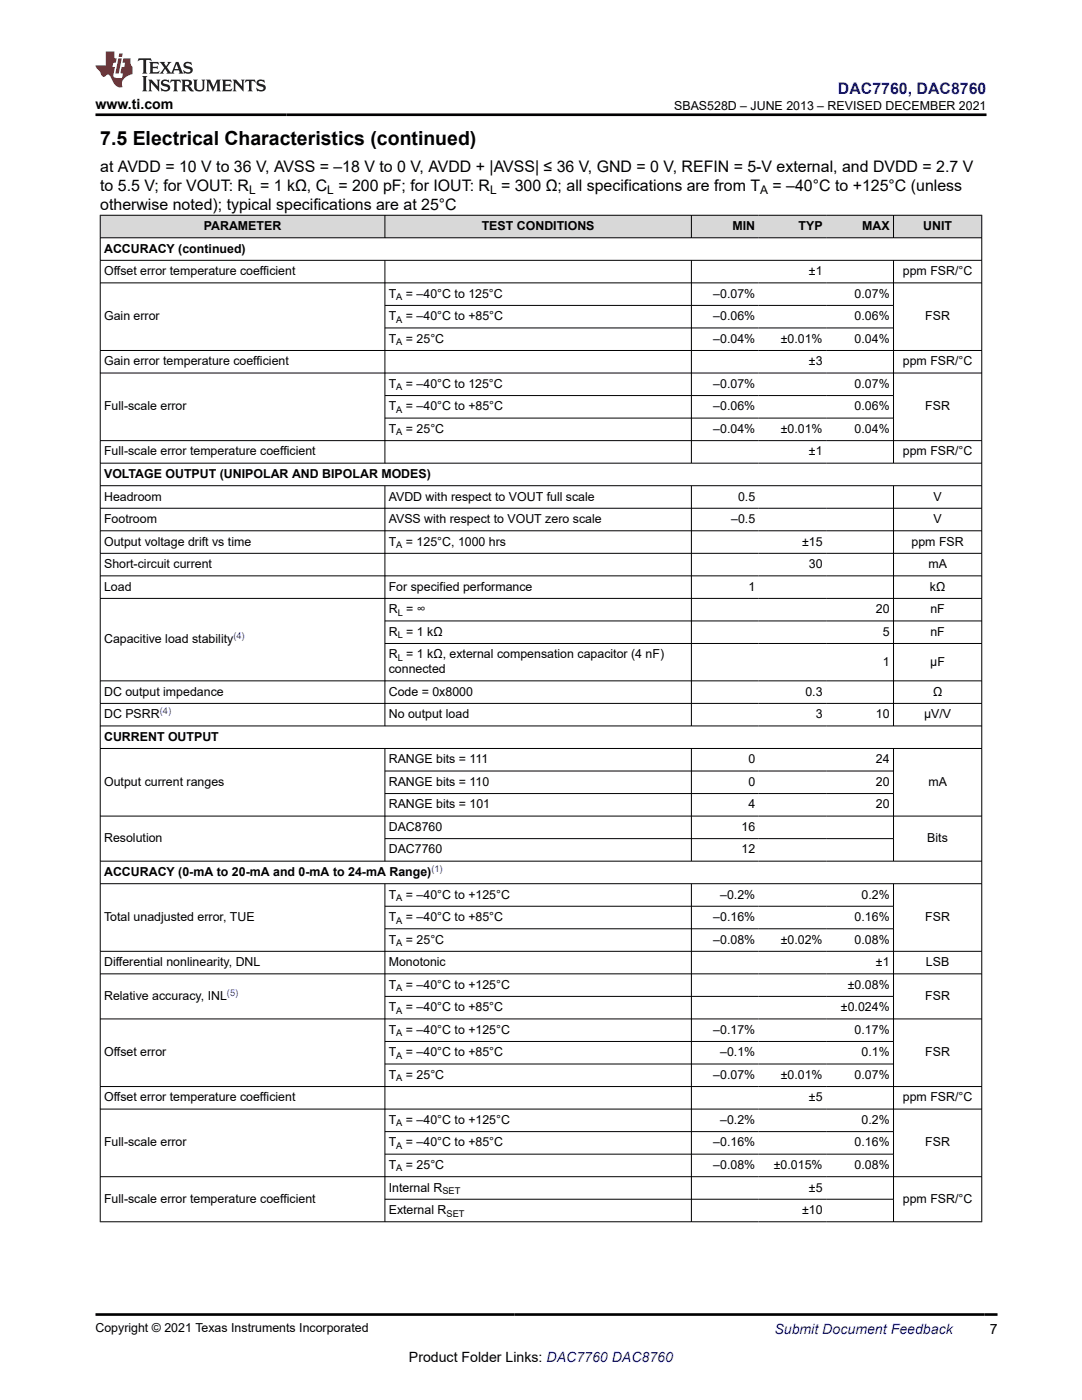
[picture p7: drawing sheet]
<svg xmlns="http://www.w3.org/2000/svg" width="216mm" height="279mm" viewBox="0 0 216 279" stroke-linecap="round" stroke-linejoin="round" font-family="sans-serif">
<defs><g id="words">
<text font-size="3.9" x="20" y="28.8">7.5 Electrical Characteristics (continued)</text>
<text font-size="3.2" fill="#00f" x="167.2" y="18.7">DAC7760, DAC8760</text>
<g font-size="3.2">
<text x="20" y="34.3">at AVDD = 10 V to 36 V, AVSS = –18 V to 0 V, AVDD + |AVSS| ≤ 36 V, GND = 0 V, REFIN = 5-V external, and DVDD = 2.7 V</text>
<text x="20" y="41.9">otherwise noted); typical specifications are at 25°C</text>
<text x="20" y="38.1">to 5.5 V; for VOUT: R = 1 kΩ, C = 200 pF; for IOUT: R = 300 Ω; all specifications are from T</text>
<text x="154.2" y="38.1">= –40°C to +125°C (unless</text>
</g>
<g font-size="2.8">
<text x="19" y="21.8">www.ti.com</text>
<text x="197.5" y="266.1">7</text>
<text x="81.6" y="271.7">Product Folder Links: DAC7760 DAC8760</text>
</g>
<text font-size="2.8" fill="#00f" x="154.5" y="266.2">Submit Document Feedback</text>
<g font-size="2.5">
<text x="134.5" y="21.9">SBAS528D – JUNE 2013 – REVISED DECEMBER 2021</text>
<text x="40.7" y="45.9">PARAMETER</text>
<text x="96.1" y="45.9">TEST CONDITIONS</text>
<text x="146.2" y="45.9">MIN</text>
<text x="159.3" y="45.9">TYP</text>
<text x="172" y="45.9">MAX</text>
<text x="184.2" y="45.9">UNIT</text>
<text x="20.8" y="50.4">ACCURACY (continued)</text>
<text x="20.8" y="54.9">Offset error temperature coefficient</text>
<text x="77.6" y="59.4">T</text>
<text x="81" y="59.4">= –40°C to 125°C</text>
<text x="142.3" y="59.4">–0.07%</text>
<text x="161.4" y="54.9">±1</text>
<text x="170.5" y="59.4">0.07%</text>
<text x="180.2" y="54.9">ppm FSR/°C</text>
<text x="20.8" y="63.9">Gain error</text>
<text x="77.6" y="63.9">T</text>
<text x="81" y="63.9">= –40°C to +85°C</text>
<text x="142.3" y="63.9">–0.06%</text>
<text x="170.5" y="63.9">0.06%</text>
<text x="184.6" y="63.9">FSR</text>
<text x="77.6" y="68.4">T</text>
<text x="81" y="68.4">= 25°C</text>
<text x="142.3" y="68.4">–0.04%</text>
<text x="155.8" y="68.4">±0.01%</text>
<text x="170.5" y="68.4">0.04%</text>
<text x="20.8" y="72.9">Gain error temperature coefficient</text>
<text x="77.6" y="77.4">T</text>
<text x="81" y="77.4">= –40°C to 125°C</text>
<text x="142.3" y="77.4">–0.07%</text>
<text x="161.4" y="72.9">±3</text>
<text x="170.5" y="77.4">0.07%</text>
<text x="180.2" y="72.9">ppm FSR/°C</text>
<text x="20.8" y="81.9">Full-scale error</text>
<text x="77.6" y="81.9">T</text>
<text x="81" y="81.9">= –40°C to +85°C</text>
<text x="142.3" y="81.9">–0.06%</text>
<text x="170.5" y="81.9">0.06%</text>
<text x="184.6" y="81.9">FSR</text>
<text x="77.6" y="86.4">T</text>
<text x="81" y="86.4">= 25°C</text>
<text x="142.3" y="86.4">–0.04%</text>
<text x="155.8" y="86.4">±0.01%</text>
<text x="170.5" y="86.4">0.04%</text>
<text x="20.8" y="90.9">Full-scale error temperature coefficient</text>
<text x="20.8" y="95.4">VOLTAGE OUTPUT (UNIPOLAR AND BIPOLAR MODES)</text>
<text x="161.4" y="90.9">±1</text>
<text x="180.2" y="90.9">ppm FSR/°C</text>
<text x="20.8" y="99.9">Headroom</text>
<text x="77.6" y="99.9">AVDD with respect to VOUT full scale</text>
<text x="147.3" y="99.9">0.5</text>
<text x="186.3" y="99.9">V</text>
<text x="20.8" y="104.4">Footroom</text>
<text x="77.6" y="104.4">AVSS with respect to VOUT zero scale</text>
<text x="145.9" y="104.4">–0.5</text>
<text x="186.3" y="104.4">V</text>
<text x="20.8" y="108.9">Output voltage drift vs time</text>
<text x="20.8" y="113.4">Short-circuit current</text>
<text x="77.6" y="108.9">T</text>
<text x="81" y="108.9">= 125°C, 1000 hrs</text>
<text x="160" y="108.9">±15</text>
<text x="161.4" y="113.4">30</text>
<text x="181.9" y="108.9">ppm FSR</text>
<text x="185.2" y="113.4">mA</text>
<text x="20.8" y="117.9">Load</text>
<text x="77.6" y="117.9">For specified performance</text>
<text x="149.3" y="117.9">1</text>
<text x="185.6" y="117.9">kΩ</text>
<text x="77.6" y="122.4">R = ∞</text>
<text x="174.8" y="122.4">20</text>
<text x="185.7" y="122.4">nF</text>
<text x="20.8" y="128.4">Capacitive load stability</text>
<text x="77.6" y="126.9">R = 1 kΩ</text>
<text x="77.6" y="131.4">R = 1 kΩ, external compensation capacitor (4 nF)</text>
<text x="176.2" y="126.9">5</text>
<text x="185.7" y="126.9">nF</text>
<text x="77.6" y="134.3">connected</text>
<text x="176.2" y="132.9">1</text>
<text x="185.6" y="132.9">µF</text>
<text x="20.8" y="138.8">DC output impedance</text>
<text x="20.8" y="143.3">DC PSRR</text>
<text x="77.6" y="138.8">Code = 0x8000</text>
<text x="77.6" y="143.3">No output load</text>
<text x="160.7" y="138.8">0.3</text>
<text x="162.8" y="143.3">3</text>
<text x="174.8" y="143.3">10</text>
<text x="184.4" y="143.3">µV/V</text>
<text x="186.2" y="138.8">Ω</text>
<text x="20.8" y="147.8">CURRENT OUTPUT</text>
<text x="77.6" y="152.3">RANGE bits = 111</text>
<text x="149.3" y="152.3">0</text>
<text x="174.8" y="152.3">24</text>
<text x="20.8" y="156.8">Output current ranges</text>
<text x="77.6" y="156.8">RANGE bits = 110</text>
<text x="77.6" y="161.3">RANGE bits = 101</text>
<text x="149.3" y="156.8">0</text>
<text x="149.3" y="161.3">4</text>
<text x="174.8" y="156.8">20</text>
<text x="174.8" y="161.3">20</text>
<text x="185.2" y="156.8">mA</text>
<text x="77.6" y="165.8">DAC8760</text>
<text x="148" y="165.8">16</text>
<text x="20.8" y="168.1">Resolution</text>
<text x="77.6" y="170.3">DAC7760</text>
<text x="148" y="170.3">12</text>
<text x="185" y="168.1">Bits</text>
<text x="20.8" y="174.8">ACCURACY (0-mA to 20-mA and 0-mA to 24-mA Range)</text>
<text x="77.6" y="179.3">T</text>
<text x="81" y="179.3">= –40°C to +125°C</text>
<text x="143.7" y="179.3">–0.2%</text>
<text x="171.9" y="179.3">0.2%</text>
<text x="20.8" y="183.8">Total unadjusted error, TUE</text>
<text x="77.6" y="183.8">T</text>
<text x="81" y="183.8">= –40°C to +85°C</text>
<text x="142.3" y="183.8">–0.16%</text>
<text x="170.5" y="183.8">0.16%</text>
<text x="184.6" y="183.8">FSR</text>
<text x="77.6" y="188.3">T</text>
<text x="81" y="188.3">= 25°C</text>
<text x="142.3" y="188.3">–0.08%</text>
<text x="155.8" y="188.3">±0.02%</text>
<text x="170.5" y="188.3">0.08%</text>
<text x="20.8" y="192.8">Differential nonlinearity, DNL</text>
<text x="77.6" y="192.8">Monotonic</text>
<text x="77.6" y="197.3">T</text>
<text x="81" y="197.3">= –40°C to +125°C</text>
<text x="169.2" y="197.3">±0.08%</text>
<text x="174.8" y="192.8">±1</text>
<text x="184.8" y="192.8">LSB</text>
<text x="20.8" y="199.6">Relative accuracy, INL</text>
<text x="77.6" y="201.8">T</text>
<text x="81" y="201.8">= –40°C to +85°C</text>
<text x="167.8" y="201.8">±0.024%</text>
<text x="184.6" y="199.6">FSR</text>
<text x="77.6" y="206.3">T</text>
<text x="81" y="206.3">= –40°C to +125°C</text>
<text x="142.3" y="206.3">–0.17%</text>
<text x="170.5" y="206.3">0.17%</text>
<text x="20.8" y="210.8">Offset error</text>
<text x="77.6" y="210.8">T</text>
<text x="77.6" y="215.3">T</text>
<text x="81" y="210.8">= –40°C to +85°C</text>
<text x="81" y="215.3">= 25°C</text>
<text x="142.3" y="215.3">–0.07%</text>
<text x="143.7" y="210.8">–0.1%</text>
<text x="155.8" y="215.3">±0.01%</text>
<text x="170.5" y="215.3">0.07%</text>
<text x="171.9" y="210.8">0.1%</text>
<text x="184.6" y="210.8">FSR</text>
<text x="20.8" y="219.8">Offset error temperature coefficient</text>
<text x="161.4" y="219.8">±5</text>
<text x="180.2" y="219.8">ppm FSR/°C</text>
<text x="77.6" y="224.3">T</text>
<text x="81" y="224.3">= –40°C to +125°C</text>
<text x="143.7" y="224.3">–0.2%</text>
<text x="171.9" y="224.3">0.2%</text>
<text x="20.8" y="228.8">Full-scale error</text>
<text x="77.6" y="228.8">T</text>
<text x="77.6" y="233.3">T</text>
<text x="81" y="228.8">= –40°C to +85°C</text>
<text x="81" y="233.3">= 25°C</text>
<text x="142.3" y="228.8">–0.16%</text>
<text x="142.3" y="233.3">–0.08%</text>
<text x="154.4" y="233.3">±0.015%</text>
<text x="170.5" y="228.8">0.16%</text>
<text x="170.5" y="233.3">0.08%</text>
<text x="184.6" y="228.8">FSR</text>
<text x="77.6" y="237.8">Internal R</text>
<text x="161.4" y="237.8">±5</text>
<text x="20.8" y="240">Full-scale error temperature coefficient</text>
<text x="77.6" y="242.3">External R</text>
<text x="160" y="242.3">±10</text>
<text x="180.2" y="240">ppm FSR/°C</text>
<text x="19" y="265.9">Copyright © 2021 Texas Instruments Incorporated</text>
</g>
<g font-size="2.4">
<text x="49.7" y="38.7">L</text>
<text x="65.3" y="38.7">L</text>
<text x="97.8" y="38.7">L</text>
<text x="151.7" y="38.7">A</text>
</g>
<g font-size="1.9">
<text x="79.1" y="59.9">A</text>
<text x="79.1" y="64.4">A</text>
<text x="79.1" y="68.9">A</text>
<text x="79.1" y="77.9">A</text>
<text x="79.1" y="82.4">A</text>
<text x="79.1" y="86.9">A</text>
<text x="79.1" y="109.4">A</text>
<text x="79.4" y="122.9">L</text>
<text x="79.4" y="127.4">L</text>
<text x="79.4" y="131.9">L</text>
<text x="79.1" y="179.8">A</text>
<text x="79.1" y="184.3">A</text>
<text x="79.1" y="188.8">A</text>
<text x="79.1" y="197.8">A</text>
<text x="79.1" y="202.3">A</text>
<text x="79.1" y="206.8">A</text>
<text x="79.1" y="211.3">A</text>
<text x="79.1" y="215.8">A</text>
<text x="79.1" y="224.8">A</text>
<text x="79.1" y="229.3">A</text>
<text x="79.1" y="233.8">A</text>
<text x="88.3" y="238.3">SET</text>
<text x="89.1" y="242.8">SET</text>
</g>
<g font-size="1.9" fill="#00f">
<text x="46.6" y="127.5">(4)</text>
<text x="31.9" y="142.5">(4)</text>
<text x="86.1" y="174">(1)</text>
<text x="45.3" y="198.7">(5)</text>
</g>
</g></defs>
<g fill="#d8d8d8">
<path d="M20 43h175.9v4.5h-175.9z" fill-rule="evenodd"/>
<path d="M20.1 43h56.6v4.4h-56.6z" fill-rule="evenodd"/>
<path d="M76.9 43h61v4.4h-61z" fill-rule="evenodd"/>
<path d="M138 43h13.4v4.4h-13.4z" fill-rule="evenodd"/>
<path d="M151.4 43h13.4v4.4h-13.4z" fill-rule="evenodd"/>
<path d="M164.8 43h13.4v4.4h-13.4z" fill-rule="evenodd"/>
<path d="M178.4 43h17.4v4.4h-17.4z" fill-rule="evenodd"/>
</g>
<g fill="none" stroke="#000" stroke-width=".2">
<path d="M19.9 43h176.1M19.9 47.5h176.1M19.9 52h176.1M19.9 56.5h176.1M20 42.9v201M76.8 42.9v4.6M76.8 52v40.5M138 42.9v4.6M138 52v40.5M178.3 42.9v4.6M178.3 52v40.5M195.9 42.9v201"/>
<path d="M19.9 69.9h176.1M19.9 74.4h176.1M76.8 61h101.6M76.8 65.4h101.6M76.8 78.9h101.6M19.9 87.9h176.1M19.9 92.4h176.1M19.9 96.9h176.1M76.8 96.9v48M76.8 83.4h101.6M138 96.9v48M178.3 96.9v48"/>
<path d="M19.9 101.4h176.1M19.9 105.9h176.1M19.9 110.4h176.1M19.9 114.9h176.1M19.9 119.4h176.1M76.8 123.9h119.2M76.8 128.4h119.2M196 135.9h-176.1M19.9 140.4h176.1M19.9 144.9h176.1M19.9 149.4h176.1M76.8 149.4v22.5"/>
<path d="M76.8 153.9h101.6M76.8 158.4h101.6M138 149.4v22.5M178.3 149.4v22.5M19.9 162.9h176.1M19.9 171.9h176.1M19.9 176.4h176.1M76.8 176.4v67.5M76.8 167.4h101.6M138 176.4v67.5M178.3 176.4v67.5M19.9 189.9h176.1"/>
<path d="M19.9 194.4h176.1M76.8 180.9h101.6M76.8 185.4h101.6M76.8 198.9h101.6M19.9 203.3h176.1M19.9 216.8h176.1M76.8 207.8h101.6M76.8 212.3h101.6M19.9 221.3h176.1M19.9 234.8h176.1M76.8 225.8h101.6M76.8 230.3h101.6"/>
<path d="M76.8 239.3h101.6M19.9 243.8h176.1"/>
</g>
<path d="M27.7 11.6l-.2 .6 .5-.2h.6v.1v2.2l-.2 .4h1l-.2-.4v-2.2v-.1h.5l.5 .2-.1-.6zM29.8 12.4l.2 .3v1.6l-.2 .4h1.9l.1-.6a1.08 1.08 0 0 1-1.3 .2v-.7h.6l.4 .2v-.7l-.4 .2h-.6v-.5l.2-.2a1 1 0 0 1 1 .3l-.1-.5zM31.8 12.4l1 1.1-1 1.2h.9l-.2-.2 .4-.8 .5 .8-.2 .2h1.6l-.2-.2 .1-.5h1l.1 .5-.1 .2h.9l-.2-.4-.8-1.9h-.5l-1 2.1-.8-1.1 .9-1h-.8l.2 .2-.5 .6-.3-.6 .1-.2zM35.2 12.8l.4 1h-.8zM36.8 12.5a.65 .65 0 0 0-.2 .7 .65 .65 0 0 0 .6 .5l.7 .1 .1 .3a.79 .79 0 0 1-.7 .4 .79 .79 0 0 1-.7-.5l.1 .7 .2-.1a.93 .93 0 0 0 1.1 0 .93 .93 0 0 0 .4-.9 1.46 1.46 0 0 0-1.2-.6l-.1-.3a1.09 1.09 0 0 1 1.2 .2l-.2-.6-.1 .1-.6-.2zM28.4 15.2l.2 .4v2.2l-.2 .4h1l-.2-.4v-2.2l.2-.4zM29.6 15.9l.2 .4v1.5l-.2 .4h.8l-.3-.4v-1.3l1.7 1.8v-2l.2-.4h-.8l.2 .2 .1 1.1-1.2-1.3zM32.3 16a.65 .65 0 0 0-.2 .8 .65 .65 0 0 0 .7 .4l.6 .2 .1 .2a.79 .79 0 0 1-.7 .4 .79 .79 0 0 1-.7-.5l.1 .7 .2-.1a.93 .93 0 0 0 1.1 .1 .93 .93 0 0 0 .4-1 1.46 1.46 0 0 0-1.2-.5l-.1-.4a1.09 1.09 0 0 1 1.2 .2l-.2-.6-.1 .1-.6-.1zM34.1 15.9l-.1 .6a.63 .63 0 0 1 .7-.3l.1 1.6-.3 .4h1l-.2-.4v-1.6a.66 .66 0 0 1 .8 .3l-.1-.6zM36.2 15.9l.2 .4v1.5l-.2 .4h.9l-.2-.2v-.7h.5l.1 .2a.79 .79 0 0 0 1.2 .6l-1-.9a.61 .61 0 0 0 .6-.6 .61 .61 0 0 0-.5-.7zM36.9 16.2h.2a.47 .47 0 0 1 .5 .1 .47 .47 0 0 1 .1 .5l-.2 .1-.6 .1zM38.5 15.9l.2 .2a2.27 2.27 0 0 0 .4 2 1.04 1.04 0 0 0 1.7-.7v-1.3l.2-.2h-.8l.2 .4v1.1a.6 .6 0 0 1-.6 .6 .6 .6 0 0 1-.6-.6v-1.1l.3-.4zM41.1 15.9l.2 .4v1.5l-.2 .4h.7l-.2-.4v-1.4l.9 1.9 .8-1.9v1.4l-.2 .4h1l-.3-.4v-1.5l.3-.4h-.8l-.7 1.5-.7-1.5zM44.3 15.9l.2 .4v1.5l-.2 .4h1.9l.1-.6a1.09 1.09 0 0 1-1.3 .2v-.7h.6l.4 .2v-.6l-.4 .2h-.6v-.6l.2-.1a1.01 1.01 0 0 1 1 .3l-.1-.6zM46.4 15.9l.3 .4v1.5l-.3 .4h.8l-.2-.4v-1.3l1.6 1.8v-2l.2-.4h-.7l.2 .2v1.1l-1.2-1.3zM49 15.9l-.1 .6a.63 .63 0 0 1 .8-.3v1.6l-.3 .4h1l-.2-.4v-1.6a.66 .66 0 0 1 .8 .3l-.1-.6zM51.4 16a.65 .65 0 0 0-.2 .8 .65 .65 0 0 0 .6 .4l.6 .2 .2 .2a.79 .79 0 0 1-.8 .4 .79 .79 0 0 1-.6-.5l.1 .7 .2-.1a.93 .93 0 0 0 1 .1 .93 .93 0 0 0 .5-1 1.46 1.46 0 0 0-1.3-.5l-.1-.4a1.09 1.09 0 0 1 1.3 .2l-.2-.6-.2 .1-.5-.1z" fill="#231f20"/>
<path d="M21.1 10.3v2.7h-2.1l.1 .4 .9 1a.95 .95 0 0 0 .9 .9 .59 .59 0 0 1 .6-.4 .59 .59 0 0 1 .5 .3l.4 .8a1.59 1.59 0 0 0 2.1 1.4 1.61 1.61 0 0 1 1-2.3l1-.3-.1-1.5a1.59 1.59 0 0 1-.4-1.7h-1.4l-.2 .9h.5l-.1 .9h-.5l-.2 .9v.3l.4 .1-.2 .9h-.6a.73 .73 0 0 1-1.1-.7l.3-1.5h-.5l.2-.9h.5l.2-.9h-.5v-1.3zM23.6 11.6l-.6 3.1h.7l.6-3.1zM23.8 10.7l-.1 .6h.7l.1-.6z" fill="#ed1c24"/>
<path d="M19 22.9h177.8M19.1 262.3h179.9" fill="none" stroke="#000" stroke-width=".53"/>
<use href="#words"/>
</svg>
